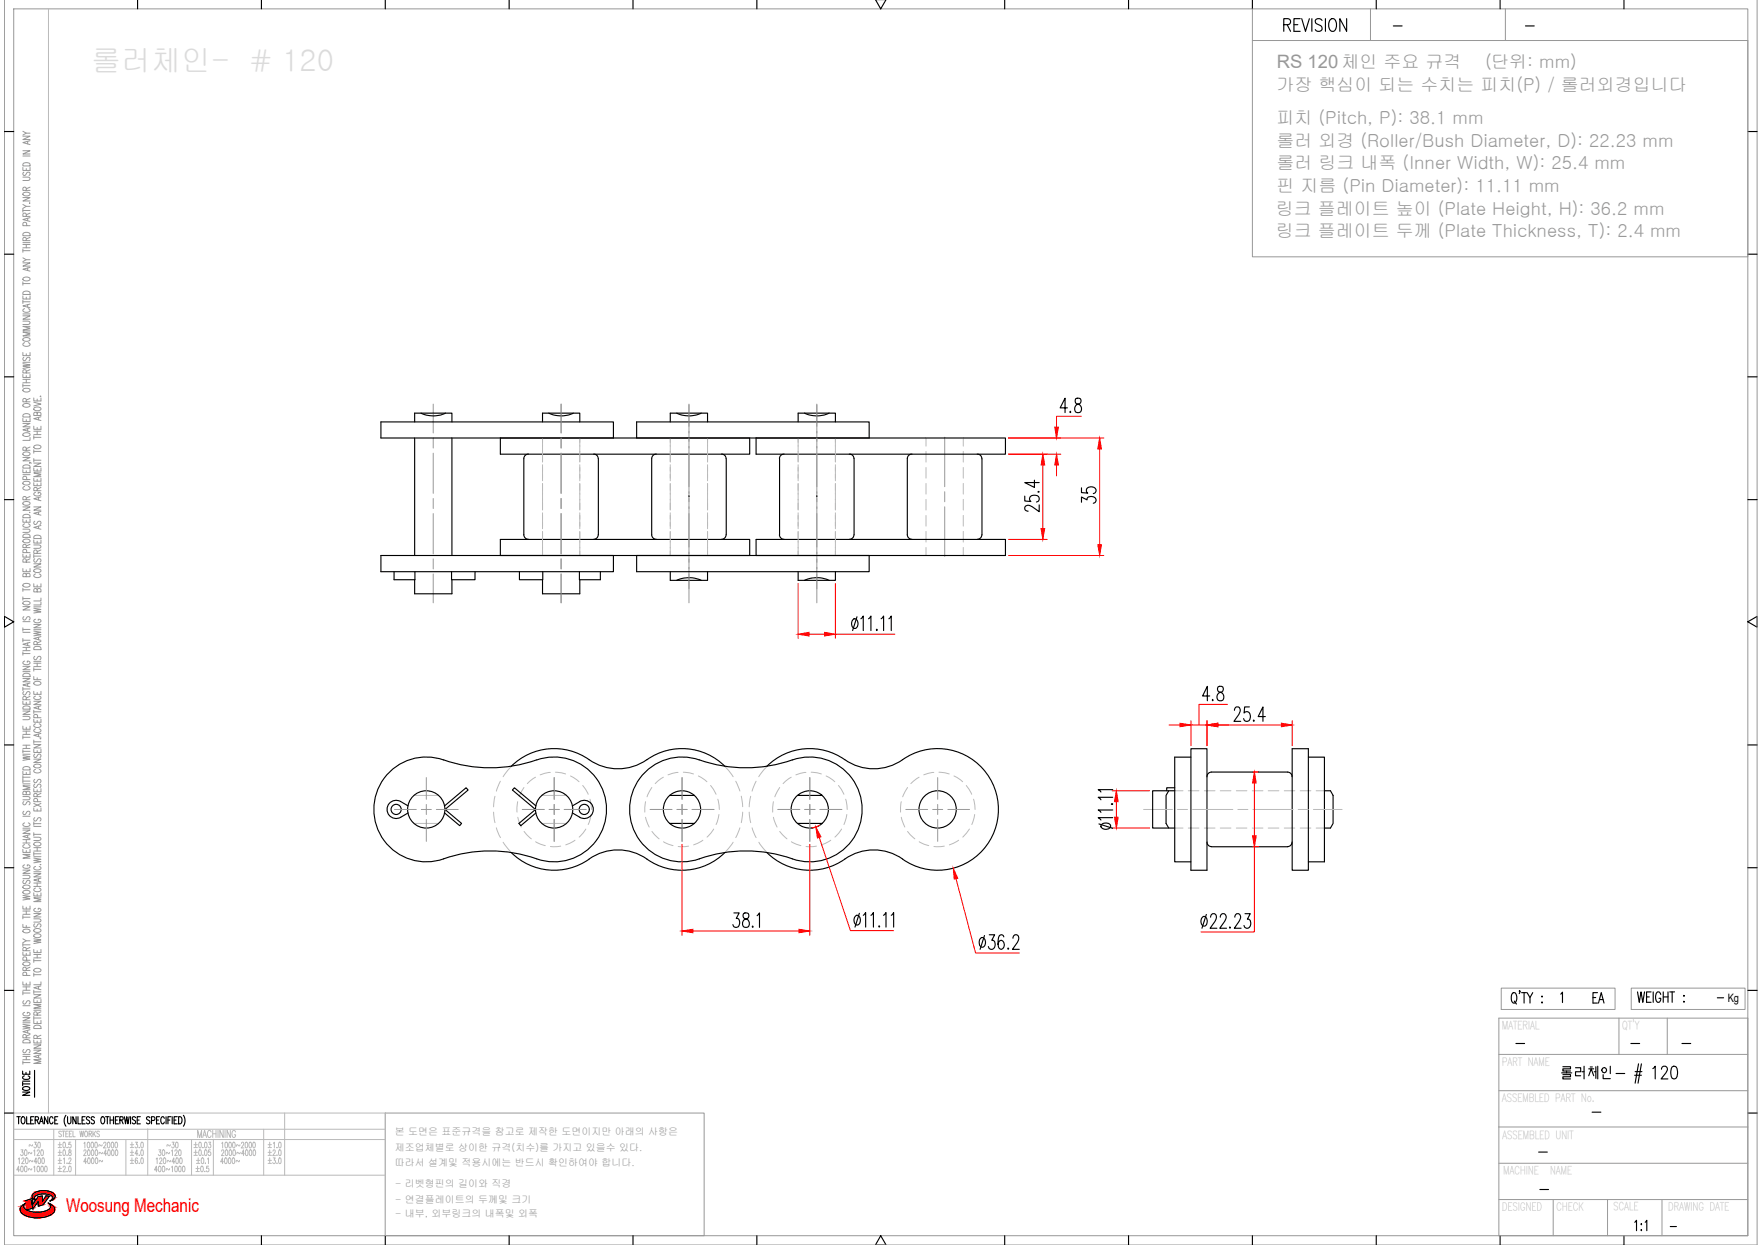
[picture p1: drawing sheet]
<svg xmlns="http://www.w3.org/2000/svg" width="297mm" height="210mm" viewBox="0 0 297 210" stroke-linecap="round" stroke-linejoin="round" font-family="sans-serif">
<defs><g id="words">
<text font-size="4.9" x="267.8" y="170.4">EA</text>
<text font-size="3.2" fill="#f00" x="11.1" y="204.3">Woosung Mechanic</text>
<text font-size="3.1" fill="#989898" x="215.4" y="11.5">RS 120 체인 주요 규격</text>
<g font-size="3" fill="#989898">
<text x="250.5" y="11.5">(단위: mm)</text>
<text x="215.3" y="15.3">가장 핵심이 되는 수치는 피치(P) / 롤러외경입니다</text>
<text x="215.3" y="20.9">피치 (Pitch, P): 38.1 mm</text>
<text x="215.3" y="24.7">롤러 외경 (Roller/Bush Diameter, D): 22.23 mm</text>
<text x="215.3" y="28.5">롤러 링크 내폭 (Inner Width, W): 25.4 mm</text>
<text x="215.3" y="32.3">핀 지름 (Pin Diameter): 11.11 mm</text>
<text x="215.2" y="36.2">링크 플레이트 높이 (Plate Height, H): 36.2 mm</text>
<text x="215.2" y="40">링크 플레이트 두께 (Plate Thickness, T): 2.4 mm</text>
</g>
<g font-size="2.6">
<text x="234.2" y="5.6">-</text>
<text x="256.5" y="5.6">-</text>
<text x="288.9" y="169.3">-</text>
<text x="254.7" y="177.1">-</text>
<text x="274.1" y="177.1">-</text>
<text x="282.9" y="177.1">-</text>
<text x="267.8" y="188.7">-</text>
<text x="258.6" y="195.4">-</text>
<text x="258.9" y="201.8">-</text>
<text x="280.8" y="208.1">-</text>
</g>
<text font-size="2" x="291.4" y="169">Kg</text>
<g font-size="1.7" fill="#989898">
<text x="66.6" y="191.4">본 도면은 표준규격을 참고로 제작한 도면이지만 아래의 사항은</text>
<text x="66.6" y="194.1">제조업체별로 상이한 규격(치수)를 가지고 있을수 있다.</text>
<text x="66.6" y="196.6">따라서 설계및 적용시에는 반드시 확인하여야 합니다.</text>
<text x="66.7" y="200.2">- 리벳형핀의 길이와 직경</text>
<text x="66.7" y="202.8">- 연결플레이트의 두께및 크기</text>
<text x="66.7" y="205.2">- 내부, 외부링크의 내폭및 외폭</text>
</g>
</g></defs>
<!-- layer: 0 -->
<g fill="none" stroke="#989898" stroke-width=".17">
<path d="M.7 -.1v210h295.7v-210M2.3 1.5h292.5v206.8h-292.5zM211.3 1.5v5.3h83.5M211.3 6.8h83.5v36.5h-83.5zM231.2 1.5v5.3M253.9 1.5v5.3M3.9 33.3h1.2l-1.2 .6h1.2M3.9 29.9h.8l.4 .2-.2 .3h-1M3.9 28.2v.5h1.2v-.5M3.9 25.4h1.2l-1.2 .6h1.2M3.9 23h1.2l-1.2 .5h1.2M3.9 35.2v.6"/>
<path d="M3.9 35.5h1.2M3.9 34.5l.5 .3M3.9 26.3h1.2M3.9 22.1l.5 .4M3.9 39.3a.82 .82 0 0 1 1.2 .1v.3h-1.2zM3.9 32.5a.91 .91 0 0 1 1.2 .1 .64 .64 0 0 1-.6 .4 .64 .64 0 0 1-.6-.4zM3.9 27.6a.84 .84 0 0 1 1.2 .1v.3h-1.2zM4 29l-.1 .4 .1 .2 .3-.1a.52 .52 0 0 1 .7-.4l.1 .3-.2 .2M4.4 36.5v-.5h-.4l-.1 .5h1.2M4.4 32.1l-.1-.5h-.4v.5h1.2M4.4 28.4v.3M4.5 38.1l-.1-.5-.1-.1-.4 .1v.5h1.2"/>
<path d="M4.7 23.8v.4M4.7 36.8v.4M5 34.2v.1zM5.1 36.7l-1.2 .3 1.2 .3M5.1 34.8h-.7l-.5 .3M5.1 23.7l-1.2 .3 1.2 .4M5.1 22.5h-.7l-.5 .3M5.1 35.9l-.7 .3M5.1 31.6l-.7 .2M3.9 59.4v.6h1.2v-.6M3.9 54.1h.8l.4 .3-.2 .3h-1M3.9 53.2h1.2l-1.2 .6h1.2"/>
<path d="M3.9 49.9v.5h1.2v-.5M3.9 44.3h1.2l-1.2 .6h1.2M3.9 42v.5M3.9 47.5v.6M3.9 50.6v.6M3.9 52.9h1.2M3.9 50.9h1.2M3.9 47.8h1.2M3.9 43.5l.5 .3M3.9 42.3h1.2M3.9 41.8h1.2M3.9 41.2h1.2"/>
<path d="M3.9 40.9h1.2M3.9 57.1a.91 .91 0 0 1 1.2 0 .69 .69 0 0 1-1.2 .3zM3.9 49.2a.82 .82 0 0 1 1.2 .2v.2h-1.2zM3.9 46.9a.71 .71 0 0 1 1.2 .2 .7 .7 0 0 1-1.2-.1zM4.2 57.8a.32 .32 0 0 0-.3 .4 .32 .32 0 0 0 .4 .2h.3a.32 .32 0 0 0 .5-.2 .32 .32 0 0 0-.3-.4M4.2 52a.32 .32 0 0 0-.3 .5 .32 .32 0 0 0 .4 .2h.3a.32 .32 0 0 0 .5-.2 .32 .32 0 0 0-.3-.5M4.4 40.6v-.5h-.4l-.1 .5h1.2M4.4 41.2v.6M4.4 50.1v.3M4.4 59.6v.4M4.7 45.2v.4M4.7 51.4v.4"/>
<path d="M5.1 56h-1.2l1.2 .3-1.2 .3h1.2M5.1 55h-1.2l1.2 .3-1.2 .4h1.2M5.1 51.3l-1.2 .3 1.2 .3M5.1 45.1l-1.2 .3 1.2 .3M5.1 43.8h-.7l-.5 .3M5.1 40l-.7 .3M3.9 79.2v.5h1.2v-.5M3.9 77.1h1.2l-1.2 .6h1.2M3.9 73.2a.72 .72 0 0 1 1.2 .2 .87 .87 0 0 1-1.2 0zM3.9 71.4h1.2l-1.2 .6h1.2M3.9 70.5v.6h1.2v-.6M3.9 63.1v.5h1.2v-.5"/>
<path d="M3.9 61.3l1.2 .2-1.2 .2 1.2 .2-1.2 .2M3.9 64.7v.6M3.9 65h1.2M3.9 64.5h1.2M3.9 64h1.2M3.9 61.1h1.2M3.9 78.5a.84 .84 0 0 1 1.2 .1v.3h-1.2zM3.9 76.4a.71 .71 0 0 1 1.2 .2 .7 .7 0 0 1-1.2-.2zM3.9 69.9a.79 .79 0 0 1 1.2 .1v.3h-1.2zM3.9 68.2a.91 .91 0 0 1 1.2 .1 .69 .69 0 0 1-1.2 .2zM3.9 65.6a.74 .74 0 0 1 1.2 .2 .7 .7 0 0 1-1.2-.1zM4 60.2a.29 .29 0 0 0-.1 .5 .29 .29 0 0 0 .5-.1l.1-.2a.31 .31 0 0 1 .5-.1 .31 .31 0 0 1-.1 .5"/>
<path d="M4.4 75.9v-.5h-.5v.5h1.2M4.4 67.7v-.4l-.4-.1-.1 .5h1.2M4.4 62.9v-.5h-.5v.5h1.2M4.4 63.3v.3M4.4 64v.5M4.4 70.8v.3M4.4 79.4v.3M4.7 72.3v.4M5 78l.3 .1M5.1 73.8v.4h-1.2M5.1 72.2l-1.2 .3 1.2 .3M5.1 75.4l-.7 .2"/>
<path d="M5.1 67.2l-.7 .3M5.1 62.3l-.7 .3M5.7 78.9v.5h1.2v-.5M5.7 78.1h1.2l-1.2 .5h1.2M5.7 71.9v.5h1.2v-.5M5.7 67.8l1.2 .3-1.2 .3M5.7 67.1v.5h1.2v-.5M5.7 73.5v.5M5.7 75.8v.6M5.7 77.3v.6M5.7 77.6h1.2M5.7 76.1h1.2"/>
<path d="M5.7 73.7h1.2M5.7 73.3h1.2M5.7 72.7h1.2M5.8 75.2a.71 .71 0 0 1 1.1 .2 .73 .73 0 0 1-1.2-.1zM5.8 68.8a.91 .91 0 0 1 1.1 0 .69 .69 0 0 1-1.1 .3zM6.3 69.7l.2-.2h.3l.1 .2v.4h-1.2l.1-.6 .4 .1 .1 .5M6.3 67.3v.3M6.3 72.1v.3M6.3 72.7v.6M6.3 79.1v.3M6.5 70.4v.4M6.8 66.8h.1z"/>
<path d="M6.9 79.7h-1.2l1.2 .3-1.2 .4h1.2M6.9 70.3l-1.2 .3 1.2 .3M3.9 95.9v.5h1.2v-.5M3.9 93.4v.5h1.2v-.5M3.9 89.2h1l.2 .2-.2 .3-1 .1M3.9 87.5v.5h1.2v-.5M3.9 85.5h1.2l-1.2 .5h1.2M3.9 99.2v.5M3.9 99.4h1.2M3.9 80h1.2M3.9 98.5a.91 .91 0 0 1 1.2 .1 .64 .64 0 0 1-.6 .4 .64 .64 0 0 1-.6-.4zM3.9 91.1a.71 .71 0 0 1 1.2 .2 .73 .73 0 0 1-1.2-.2z"/>
<path d="M3.9 90.2a.79 .79 0 0 1 1.2 .1v.3h-1.2zM3.9 86.9a.82 .82 0 0 1 1.2 .1v.3h-1.2zM3.9 84.7a.91 .91 0 0 1 1.2 .1 .64 .64 0 0 1-.6 .4 .64 .64 0 0 1-.6-.4zM3.9 81.3a.91 .91 0 0 1 1.2 .1 .64 .64 0 0 1-.6 .4 .64 .64 0 0 1-.6-.4zM4.2 88.3a.32 .32 0 0 0-.3 .4 .32 .32 0 0 0 .4 .2h.3a.32 .32 0 0 0 .5-.2 .32 .32 0 0 0-.3-.4M4.2 82a.32 .32 0 0 0-.3 .4 .32 .32 0 0 0 .4 .2h.3a.32 .32 0 0 0 .5-.2 .32 .32 0 0 0-.3-.4M4.4 96.9l.3-.2h.3l.1 .2v.3h-1.2l.1-.5h.4v.5M4.4 94.8v-.5l-.4-.1-.1 .6h1.2M4.4 92.3l-.1-.5-.4 .1v.4h1.2M4.4 84.3v-.5l-.4-.1-.1 .6h1.2M4.4 87.7v.3M4.4 93.6v.3"/>
<path d="M4.4 96.1v.3M4.5 93.2l-.1-.5h-.5v.5h1.2M4.5 80.8l-.1-.4-.1-.1-.4 .1v.4h1.2M5 86.4h.1M5.1 94.2l-.7 .3M5.1 91.8l-.7 .2M5.1 83.7l-.7 .3M5.7 98.4v.5h1.2v-.5M5.7 95.1h1.2l-1.2 .5h1.2M5.7 91.9h.9l.3 .2-.2 .3h-1M5.7 91v.6h1.2v-.6M5.7 85.5h1.2l-1.2 .5h1.2"/>
<path d="M5.7 81.4v.5h1.2v-.5M5.7 80.6v.5h1.2v-.5M5.7 93.5v.6M5.7 93.8h1.2M5.8 96a.91 .91 0 0 1 1.1 .1 .64 .64 0 0 1-.6 .4 .64 .64 0 0 1-.6-.4zM5.8 90.4a.79 .79 0 0 1 1.1 .1v.3h-1.2zM5.9 94.2a.29 .29 0 0 0-.2 .5 .29 .29 0 0 0 .5-.1l.1-.2a.31 .31 0 0 1 .5-.1 .31 .31 0 0 1-.1 .5M5.9 87.9l-.2 .2 .2 .3 .3-.1 .1-.3a.3 .3 0 0 1 .5-.1 .3 .3 0 0 1-.1 .5M6 96.8a.32 .32 0 0 0-.3 .4 .32 .32 0 0 0 .5 .2h.2a.32 .32 0 0 0 .5-.2 .32 .32 0 0 0-.3-.4M6 83a.32 .32 0 0 0-.3 .4 .32 .32 0 0 0 .5 .2h.2a.34 .34 0 0 0 .5-.3 .34 .34 0 0 0-.5-.3v.2M6.3 99.4l.2-.2 .3 .1 .1 .1v.4h-1.2l.1-.5h.4l.1 .5M6.3 93.3l-.1-.5h-.4l-.1 .5h1.2"/>
<path d="M6.3 82.7l-.1-.5h-.4l-.1 .5h1.2M6.3 80.8v.3M6.3 81.6v.3M6.3 91.2v.4M6.3 98.6v.3M6.5 83.9v.4M6.5 86.4v.4M6.5 88.7v.4M6.9 88.6l-1.2 .3 1.2 .3M6.9 86.2l-1.2 .3 1.2 .4M6.9 83.8l-1.2 .3 1.2 .3M6.9 92.7l-.6 .3"/>
<path d="M6.9 82.2l-.6 .3M3.9 119.9h1.2l-1.2 .6h1.2M3.9 118.2v.5h1.2v-.5M3.9 114.4h1.2l-1.2 .5h1.2M3.9 112.3h1.2l-1.2 .6h1.2M3.9 102.3h1.2l-1.2 .5h1.2M3.9 100.6v.6M3.9 105.8v.6M3.9 107.6v.6M3.9 109.9v.6M3.9 115.9v.5M3.9 116.2h1.2"/>
<path d="M3.9 113.2h1.2M3.9 110.2h1.2M3.9 109.7h1.2M3.9 109.1h1.2M3.9 107.9h1.2M3.9 106.6h1.2M3.9 106.1h1.2M3.9 104.8h1.2M3.9 100.9h1.2M3.9 119.2a.84 .84 0 0 1 1.2 .1v.3h-1.2zM3.9 113.7a.82 .82 0 0 1 1.2 .1v.3h-1.2zM3.9 101.5a.91 .91 0 0 1 1.2 .1 .69 .69 0 0 1-1.2 .2z"/>
<path d="M4 116.6a.29 .29 0 0 0-.1 .5 .29 .29 0 0 0 .5-.1l.1-.2a.31 .31 0 0 1 .5-.1 .31 .31 0 0 1-.1 .5M4 104a.29 .29 0 0 0-.1 .4 .29 .29 0 0 0 .5 0l.1-.3a.31 .31 0 0 1 .5-.1 .31 .31 0 0 1-.1 .5M4.2 111.5a.32 .32 0 0 0-.3 .4 .32 .32 0 0 0 .4 .2h.3a.34 .34 0 0 0 .5-.3 .34 .34 0 0 0-.5-.3v.2M4.4 118v-.5l-.4-.1-.1 .6h1.2M4.4 109.1v.6M4.4 118.4v.3M4.7 108.4v.4M4.7 115.3v.4M5.1 115.2l-1.2 .3 1.2 .3M5.1 108.3l-1.2 .3 1.2 .3M5.1 117.4l-.7 .3M5.7 118.2h1.2l-1.2 .6h1.2"/>
<path d="M5.7 116.6v.5h1.2v-.5M5.7 114.1v.5h1.2M5.7 106.4l1.2 .2-1.2 .2 1.2 .2-1.2 .2M5.7 105.3h1.2l-1.2 .5h1.2M5.7 102.5l1.2 .3-1.2 .1 1.2 .3-1.2 .1M5.7 112.6v.5M5.7 119.7v.6M5.7 112.9h1.2M5.7 112.4h1.2M5.7 111.8h1.2M5.7 111.5h1.2M5.7 106.2h1.2"/>
<path d="M5.7 102.3h1.2M5.8 115a.71 .71 0 0 1 1.1 .3 .7 .7 0 0 1-1.2-.2zM5.8 109.1a.84 .84 0 0 1 1.1 .2v.2h-1.2zM5.9 110.7a.29 .29 0 0 0-.2 .4 .29 .29 0 0 0 .5 0l.1-.3a.31 .31 0 0 1 .5-.1 .31 .31 0 0 1-.1 .5M6 117.4a.32 .32 0 0 0-.3 .4 .32 .32 0 0 0 .5 .2h.2a.32 .32 0 0 0 .5-.2 .32 .32 0 0 0-.3-.4M6 104.4a.32 .32 0 0 0-.3 .4 .32 .32 0 0 0 .5 .2h.2a.33 .33 0 0 0 .5-.3 .33 .33 0 0 0-.5-.3v.2M6.3 108.7l-.1-.5h-.4l-.1 .5h1.2M6.3 111.8v.6M6.3 114.3v.3M6.3 116.7v.4M6.5 107.5v.4M6.5 119.1v.4"/>
<path d="M6.9 119l-1.2 .3 1.2 .3M6.9 107.3l-1.2 .3 1.2 .4M6.9 101.5v.5h-1.2M6.9 100.8v.5h-1.2M6.9 108.1l-.6 .3M3.9 139.9h1.2l-1.2 .6h1.2M3.9 134.3h.8l.4 .2-.2 .3h-1M3.9 130v.6h1.2v-.6M3.9 127.4l1.2 .2-1.2 .2 1.2 .2-1.2 .2M3.9 122.4v.6h1.2v-.6M3.9 120.8h.8l.4 .2-.2 .3h-1M3.9 124v.6"/>
<path d="M3.9 126.4v.6M3.9 130.8v.5M3.9 131.4v.6M3.9 139.6h1.2M3.9 137.6h1.2M3.9 132.2h1.2M3.9 131.7h1.2M3.9 131h1.2M3.9 127.2h1.2M3.9 126.7h1.2M3.9 126.2h1.2M3.9 125.6h1.2"/>
<path d="M3.9 124.3h1.2M3.9 123.8h1.2M3.9 123.3h1.2M3.9 129.4a.82 .82 0 0 1 1.2 .1v.3h-1.2zM4 136.8a.29 .29 0 0 0-.1 .4 .29 .29 0 0 0 .5 0l.1-.3a.31 .31 0 0 1 .5-.1 .31 .31 0 0 1-.1 .5M4 135.1l-.1 .2 .1 .4 .3-.1 .2-.3a.3 .3 0 0 1 .5-.1 .3 .3 0 0 1-.1 .5M4.2 138.7a.32 .32 0 0 0-.3 .4 .32 .32 0 0 0 .4 .3h.3a.32 .32 0 0 0 .5-.3 .32 .32 0 0 0-.3-.4M4.4 133.6l.3-.2h.3l.1 .2v.4h-1.2l.1-.6 .4 .1v.5M4.4 122.6v.4M4.4 123.3v.5M4.4 125.6v.6M4.4 130.2v.4"/>
<path d="M5.1 132.5h-1.2l1.2 .3-1.2 .3h1.2M5.7 136.2v.5h1.2v-.5M5.7 133v.5h1.2v-.5M5.7 128h1.2l-1.2 .6h1.2M5.7 126.3v.6h1.2v-.6M5.7 125.5h1.2l-1.2 .6h1.2M5.7 121.3v.5h1.2v-.5M5.7 124.8v.5M5.7 138.6v.5M5.7 139.3h1.2M5.7 138.9h1.2M5.7 135.5l1.2 .5"/>
<path d="M5.7 125.1h1.2M5.7 120h1.2M5.8 129a.91 .91 0 0 1 1.1 .1 .69 .69 0 0 1-1.1 .2zM5.9 137.9a.29 .29 0 0 0-.2 .4 .29 .29 0 0 0 .5 0l.1-.3a.31 .31 0 0 1 .5-.1 .31 .31 0 0 1-.1 .5M5.9 132.2l-.2 .4a.26 .26 0 0 0 .2 .2 .26 .26 0 0 0 .3-.2l.1-.2a.31 .31 0 0 1 .5-.1 .31 .31 0 0 1-.1 .5M5.9 131.4a.29 .29 0 0 0-.2 .5 .29 .29 0 0 0 .5-.1l.1-.2a.31 .31 0 0 1 .5-.1 .31 .31 0 0 1-.1 .5M5.9 127.1a.29 .29 0 0 0-.2 .5 .29 .29 0 0 0 .5-.1l.1-.2a.31 .31 0 0 1 .5-.1 .31 .31 0 0 1-.1 .5M6 129.7a.32 .32 0 0 0-.3 .4 .32 .32 0 0 0 .5 .2h.2a.32 .32 0 0 0 .5-.2 .32 .32 0 0 0-.3-.4M6 122.9a.32 .32 0 0 0-.3 .4 .32 .32 0 0 0 .5 .2h.2a.32 .32 0 0 0 .5-.2 .32 .32 0 0 0-.3-.4M6 122a.32 .32 0 0 0-.3 .5 .32 .32 0 0 0 .5 .2h.2a.32 .32 0 0 0 .5-.2 .32 .32 0 0 0-.3-.5M6.3 134.3l-.1-.4-.4-.1-.1 .5h1.2M6.3 121.4v.4"/>
<path d="M6.3 126.5v.4M6.3 133.2v.3M6.3 136.4v.3M6.3 135.2v-.5l-.2-.1-.3 .1-.1 .5h1.2M6.3 121v-.5h-.5l-.1 .5h1.2M6.5 123.8v.4M6.8 124.5h.1zM6.9 123.6l-1.2 .4 1.2 .3M6.9 135.5l-1.2 .5M6.9 133.8l-.6 .2M3.9 155.8v.6h1.2M3.9 152.8v.5h1.2v-.5"/>
<path d="M3.9 151l1.2 .1-1.2 .2 1.2 .2-1.2 .2M3.9 149.5a.72 .72 0 0 1 1.2 .1 .87 .87 0 0 1-1.2 0zM3.9 147.6h.8l.4 .2-.2 .3h-1M3.9 146.7h1.2l-1.2 .5h1.2M3.9 143.2v.5h1.2v-.5M3.9 154.4v.5M3.9 159v.6M3.9 159.3h1.2M3.9 158.3l.5 .3M3.9 154.6h1.2M3.9 154.1h1.2M3.9 153.6h1.2"/>
<path d="M3.9 142.1h1.2M3.9 141.6h1.2M3.9 156.8a.91 .91 0 0 1 1.2 .1 .64 .64 0 0 1-.6 .4 .64 .64 0 0 1-.6-.4zM3.9 150.3a.91 .91 0 0 1 1.2 0 .64 .64 0 0 1-.6 .5 .64 .64 0 0 1-.6-.5zM4 148.4a.29 .29 0 0 0-.1 .5 .29 .29 0 0 0 .5-.1l.1-.2a.31 .31 0 0 1 .5-.1 .31 .31 0 0 1-.1 .5M4.2 145.8a.32 .32 0 0 0-.3 .4 .32 .32 0 0 0 .4 .2h.3a.33 .33 0 0 0 .5-.3 .33 .33 0 0 0-.5-.3v.2M4.2 142.4a.32 .32 0 0 0-.3 .4 .32 .32 0 0 0 .4 .2h.3a.32 .32 0 0 0 .5-.2 .32 .32 0 0 0-.3-.4M4.4 141.6v.5M4.4 143.4v.3M4.4 152.9v.4M4.4 153.6v.5M4.4 156v.4"/>
<path d="M4.7 140.8v.4M5.1 158.6h-.7l-.5 .3M5.1 144.1h-1.2l1.2 .3-1.2 .3h1.2M5.1 140.7l-1.2 .3 1.2 .4M5.1 159.7l-.7 .3M5.7 158.3l1.2 .2-1.2 .2 1.2 .2-1.2 .2M5.7 154.9h.9l.3 .2-.2 .3-1 .1M5.7 154h1.2l-1.2 .6h1.2M5.7 150.5v.6h1.2v-.6M5.7 147.3h1.2l-1.2 .5h1.2M5.7 144.7l1.2 .2-1.2 .2 1.2 .2-1.2 .2M5.7 141.2h.9l.3 .2-.2 .3h-1"/>
<path d="M5.7 140.4v.5M5.7 143.7v.5M5.7 149.5h1.2M5.7 148.9h1.2M5.7 147h1.2M5.7 144.4h1.2M5.7 143.9h1.2M5.7 143.5h1.2M5.7 142.9h1.2M5.7 140.7h1.2M5.8 157.6a.71 .71 0 0 1 1.1 .2 .7 .7 0 0 1-1.2-.1zM5.8 156.7a.71 .71 0 0 1 1.1 .2 .7 .7 0 0 1-1.2-.1z"/>
<path d="M5.8 142.1a.71 .71 0 0 1 1.1 .3 .7 .7 0 0 1-1.2-.2zM5.9 155.8l-.2 .1 .2 .4 .3-.1 .1-.3a.3 .3 0 0 1 .5-.1 .3 .3 0 0 1-.1 .5M6 153.1a.32 .32 0 0 0-.3 .4 .32 .32 0 0 0 .5 .2h.2a.34 .34 0 0 0 .5-.3 .34 .34 0 0 0-.5-.3v.2M6 149.7a.32 .32 0 0 0-.3 .4 .32 .32 0 0 0 .5 .2h.2a.32 .32 0 0 0 .5-.2 .32 .32 0 0 0-.3-.4M6 146.1a.32 .32 0 0 0-.3 .4 .32 .32 0 0 0 .5 .2h.2a.32 .32 0 0 0 .5-.2 .32 .32 0 0 0-.3-.4M6.3 142.9v.6M6.3 148.9v.6M6.3 150.7v.4M6.5 148.2v.4M6.8 145.8h.1zM6.9 151.4h-1.2l1.2 .3-1.2 .3h1.2M6.9 148.1l-1.2 .3 1.2 .3"/>
<path d="M3.9 172.7l1.2 .2-1.2 .2 1.2 .2-1.2 .2M3.9 171.6h1.2l-1.2 .5h1.2M3.9 165.5v.6h1.2v-.6M3.9 160.5v.6h1.2v-.6M3.9 179.1h1.2M3.9 167.1v.6M3.9 178.9v.5M3.9 178.7h1.2M3.9 178.1h1.2M3.9 177.8h1.2M3.9 172.4h1.2M3.9 169.6h1.2"/>
<path d="M3.9 167.4h1.2M3.9 167h1.2M3.9 166.4h1.2M3.9 175.4a.82 .82 0 0 1 1.2 .1v.3h-1.2zM3.9 162.3a.71 .71 0 0 1 1.2 .3 .7 .7 0 0 1-1.2-.2zM4 176.9l-.1 .2 .1 .4 .3-.1 .2-.3a.3 .3 0 0 1 .5-.1 .3 .3 0 0 1-.1 .5M4 168.7a.29 .29 0 0 0-.1 .5 .29 .29 0 0 0 .5-.1l.1-.2a.31 .31 0 0 1 .5-.1 .31 .31 0 0 1-.1 .5M4.2 170.7a.32 .32 0 0 0-.3 .4 .32 .32 0 0 0 .4 .2h.3a.33 .33 0 0 0 .5-.3 .33 .33 0 0 0-.5-.3v.2M4.4 175v-.5l-.4-.1-.1 .6h1.2M4.4 163.6v-.5h-.4l-.1 .5h1.2M4.4 160.3v-.5h-.4l-.1 .5h1.2M4.4 160.7v.4"/>
<path d="M4.4 165.7v.4M4.4 166.4v.6M4.4 178.1v.6M4.5 164.5l-.1-.5h-.5v.5h1.2M4.5 161.9l-.1-.5-.1-.1-.4 .1v.5h1.2M4.7 173.7v.4M5.1 173.6l-1.2 .3 1.2 .4M5.1 174.4l-.7 .3M5.1 163.1l-.7 .2M5.7 177.1h1.2l-1.2 .5h1.2M5.7 176.2h1.2l-1.2 .5h1.2M5.7 175.3v.5h1.2v-.5"/>
<path d="M5.7 172v.6h1.2v-.6M5.7 168.5v.5h1.2v-.5M5.7 167.7h1.2l-1.2 .6h1.2M5.7 160.1v.5h1.2v-.5M5.7 171.6h1.2M5.7 161.7v.6M5.7 164.1v.5M5.7 166.9v.6M5.7 171.4v.5M5.7 170.3h1.2M5.7 167.2h1.2M5.7 164.3h1.2"/>
<path d="M5.7 162h1.2M5.7 161.5h1.2M5.7 160.9h1.2M5.8 173a.82 .82 0 0 1 1.1 .1v.3h-1.2zM5.8 163.4a.71 .71 0 0 1 1.1 .3 .87 .87 0 0 1-1.2 0zM6.3 175.1l-.1-.5h-.4l-.1 .5h1.2M6.3 171.1l-.1-.4-.4-.1-.1 .5h1.2M6.3 160.3v.3M6.3 160.9v.6M6.3 168.7v.3M6.3 172.2v.4M6.3 175.5v.3"/>
<path d="M6.5 166.3v.4M6.5 177.9v.4M6.9 178.7h-1.2l1.2 .3-1.2 .3h1.2M6.9 177.8l-1.2 .3 1.2 .3M6.9 169.3h-1.2l1.2 .4-1.2 .3h1.2M6.9 166.2l-1.2 .3 1.2 .4M6.9 165.5v.5h-1.2M6.9 174.5l-.6 .3M6.9 170.6l-.6 .3M252.8 177.8h42M252.8 171.7h42v36.6h-42zM253.2 166.6h19.2v3.6h-19.2z"/>
<path d="M273.1 171.7v6.1M275.2 166.6h19.2v3.6h-19.2zM281.2 171.7v6.1M65 187.7h53.8v20.6h-53.8zM252.8 196.1h42M252.8 183.9h42M252.8 190h42M252.8 202.2h42M262 202.2v6.1M271.2 202.2v6.1M280.3 202.2v6.1"/>
</g>
<g fill="none" stroke="#000" stroke-width=".19">
<path d="M23.2 -.1v1.6M44.1 -.1v1.6M65 -.1v1.6M85.9 -.1v1.6M106.8 -.1v1.6M127.7 -.1v1.6M147.7 -.1l.9 1.6 .9-1.6M169.5 -.1v1.6M190.4 -.1v1.6M211.3 -.1v1.6M232.1 -.1v1.6M253 -.1v1.6"/>
<path d="M273.9 -.1v1.6M216.5 4.2h.8a.52 .52 0 0 0 .4-.5 .52 .52 0 0 0-.4-.6h-.8v2.2M217.1 4.2l.6 1.1M218.3 4.2h.6M219.3 3.1h-1v2.2h1M219.6 3.1l.6 2.2 .7-2.2M221.3 3.1v2.2M223 3.4a.58 .58 0 0 0-.7-.3 .58 .58 0 0 0-.4 .8l.8 .4a.53 .53 0 0 1 .3 .5 .53 .53 0 0 1-.4 .5h-.3l-.4-.3M223.6 3.1v2.2M224.5 3.3l.1-.2a.93 .93 0 0 1 .8 1.4l-.1 .3a.57 .57 0 0 1-.5 .5 .57 .57 0 0 1-.6-.5 1.47 1.47 0 0 1 .3-1.5zM227.1 3.1v2.2l-1.1-2.2v2.2M.7 22.2h1.6"/>
<path d="M294.8 22.2h1.6M.7 42.9h1.6M294.8 42.9h1.6M.7 63.5h1.6M294.8 63.5h1.6M.7 84.2h1.6M294.8 84.2h1.6M.7 103.9l1.6 .9-1.6 .9zM294.8 104.8l1.6-.9v1.8zM.7 125.6h1.6M294.8 125.6h1.6M.7 146.3h1.6"/>
<path d="M294.8 146.3h1.6M.7 167h1.6M255.2 167.4h.1a.77 .77 0 0 1 .5 1v.3a.41 .41 0 0 1-.4 .4 .41 .41 0 0 1-.4-.4l-.1-.7zM255.4 168.8l.4 .5M256.4 167.1l-.1 .1v-.1v-.1l.1 .1-.1 .4M256.7 167.4h.8M257.1 167.4v1.7M257.6 167.4l.5 .8v.9M258.5 167.4l-.4 .8M260.1 168v.1zM260.1 168.9v.2zM263.3 167.6l.3-.3v1.7"/>
<path d="M263.6 179.8h1.3v.4h-1.3v.4h1.3M267.2 179.8v2.1M268.2 179.9h.4M269.2 179.8v2M269.5 179.8v2.1M271.6 179.8v1.2M276.2 167.2l.3 1.8 .3-1.8 .3 1.8 .3-1.8M276.4 179.4l-.6 3.2M276.9 179.4l-.6 3.2M277.7 168.1h.5M278.5 167.2h-.8v1.8h.8M278.9 167.2v1.8"/>
<path d="M280.1 167.7a.4 .4 0 0 0-.4-.5 .4 .4 0 0 0-.4 .5v.9a.4 .4 0 0 0 .2 .3 .4 .4 0 0 0 .5 0l.1-.6h-.3M280.6 168.1h.8M280.6 167.2v1.8M281.4 167.2v1.8M281.7 167.2h.8M282.1 179.9l.4-.1a1.05 1.05 0 0 1 .5 1.2l-.3 .8-.4 .1a1.05 1.05 0 0 1-.5-1.2zM282.1 167.2v1.8M284 167.8v.2zM284 168.8v.2zM294.8 167h1.6M.7 187.7h1.6M2.8 188.3h.6"/>
<path d="M3.1 188.3v1.2M3.7 188.3h.1a.64 .64 0 0 1 .4 .6 .64 .64 0 0 1-.4 .6 .85 .85 0 0 1-.1-1.2zM3.8 184.1h1.2l-1.2 .6h1.2M3.8 180.6v.5h1.2v-.5M3.8 182.7h1.2M3.8 182.5v.5M3.8 182.3h1.2M3.9 183.4a.71 .71 0 0 1 1.1 .2 .7 .7 0 0 1-1.2-.2zM4.1 181.4a.32 .32 0 0 0-.3 .4 .32 .32 0 0 0 .5 .2l.7-.2v-.2l-.3-.2M4.4 180.8v.3M4.5 188.3v1.2h.5M5.2 188.8h.3"/>
<path d="M5.7 188.3h-.5v1.2h.5M5.8 180.5v4.5M5.9 188.8h.5l.1-.4-.6-.1v1.2M6.2 188.8l.3 .7M6.7 189.5l.3-1.2 .3 1.2M6.8 189.1h.4M8.1 188.3v1.2l-.6-1.2v1.2M8.9 188.5l-.2-.2a.64 .64 0 0 0-.4 .6 .64 .64 0 0 0 .4 .6l.2-.3M9.2 188.8h.4M9.7 188.3h-.5v1.2h.5M11.1 188a1.56 1.56 0 0 0 0 1.9M11.4 188.3v.8l.2 .4 .3-.2 .1-1"/>
<path d="M12.8 188.3v1.2l-.5-1.2v1.2M13.2 188.3v1.2h.4M13.9 188.8h.3M14.4 188.3h-.5v1.2h.5M15.1 188.4l-.2-.1-.3 .1 .1 .3 .4 .3v.3l-.2 .2-.3-.2M15.9 188.4l-.2-.1h-.3v.4l.4 .2 .1 .4-.2 .2-.3-.2M17.2 188.3h.1a.64 .64 0 0 1 .4 .6 .64 .64 0 0 1-.4 .6 .85 .85 0 0 1-.1-1.2zM17.8 188.3h.6M18.1 188.3v1.2M18.6 188.8h.5M18.6 188.3v1.2M19.1 188.3v1.2"/>
<path d="M19.5 188.8h.3M20 188.3h-.5v1.2h.5M20.2 188.8h.5l.1-.4-.6-.1v1.2M20.5 188.8l.3 .7M21 188.3l.2 1.2 .2-1.2 .2 1.2 .2-1.2M22 188.3v1.2M22.9 188.4l-.2-.1h-.3l-.1 .4 .5 .2 .1 .4-.2 .2-.4-.2M23.1 188.8h.4M23.7 188.3h-.6v1.2h.6M25.3 188.4a.29 .29 0 0 0-.5-.1 .29 .29 0 0 0 .1 .5l.3 .1 .1 .4-.2 .2-.4-.2M25.6 188.9l.4-.1 .1-.1-.1-.4h-.4v1.2M26.4 188.8h.3"/>
<path d="M26.9 188.3h-.5v1.2h.5M27.7 188.5l-.2-.2a.64 .64 0 0 0-.4 .6 .64 .64 0 0 0 .4 .6l.2-.3M28 188.3v1.2M28.3 188.8h.3M28.8 188.3h-.5v1.2M29 188.3v1.2M29.4 188.8h.3M29.9 188.3h-.5v1.2h.5M30.1 188.3a.64 .64 0 0 1 .6 .4 .64 .64 0 0 1-.2 .7l-.4 .1zM30.9 188a1.66 1.66 0 0 1 0 1.9M263.4 180.9h1.7M263.6 181.2h1.3v.3h-1.3v.4h1.3"/>
<path d="M264.3 180.6v.3M265.8 180h.8v.7h-.8v.7h.8M266.8 180.7h.4M268 181.4l.4-1.2 .4 1.2M268 180.2h.8M268.9 180.7h.3M270.4 181.2v.7h1.2M272.6 181h1.5M275.7 181.3h1.2M275.8 180.7h1.2M278.8 180.2l.4-.4v2.1M280.3 180.3l.1-.4 .5-.1a.65 .65 0 0 1 .1 1.1l-.8 1h1.1"/>
<path d="M294.8 187.7h1.6M23.2 208.3v1.6M44.1 208.3v1.6M65 208.3v1.6M85.9 208.3v1.6M106.8 208.3v1.6M127.7 208.3v1.6M148.6 208.3l.9 1.6h-1.8zM169.5 208.3v1.6M190.4 208.3v1.6M211.3 208.3v1.6M232.1 208.3v1.6"/>
<path d="M253 208.3v1.6M273.9 208.3v1.6M275.7 206.1l.3-.4v1.8M276.8 206.3v.2zM276.8 207.3v.2zM277.5 206.1l.3-.4v1.8"/>
<circle cx="270.6" cy="180.5" r=".43"/>
</g>
<g fill="none" stroke="#bababa" stroke-width=".17">
<path d="M8.2 1.5v186.2M2.3 187.7h62.7v20.6M2.3 190.4h62.7M2.3 192.1h62.7M2.3 198.1h62.7M3.1 195.4l.2-.2v1M3.3 197.2h-.5l.3-.6v1M3.5 193.9h.4l-.2 .3a.26 .26 0 0 1 .2 .4 .26 .26 0 0 1-.4 0M3.6 196.7l.1-.1a.57 .57 0 0 1 0 1l-.2-.2zM3.7 195.4v-.1a.21 .21 0 0 1 .3 0 .21 .21 0 0 1 0 .3l-.4 .6h.5M4.2 196.7l.1-.1a.57 .57 0 0 1 0 1l-.2-.2zM4.2 193.9h.1a.59 .59 0 0 1 0 .9l-.2-.2z"/>
<path d="M4.4 195.3l.1-.1a.56 .56 0 0 1 0 1l-.2-.4zM5.4 197l-.1 .2-.4-.2-.1 .3M5.4 194.3l-.1 .2-.4-.2-.1 .3M5.5 193l-.1 .2-.4-.2-.1 .3M5.5 195.6l-.1 .3-.3-.3-.1 .3M5.7 196.8l.1-.2v1M5.7 194l.1-.1v.9M5.8 192.6h.3l-.2 .3a.27 .27 0 0 1 .3 .4 .27 .27 0 0 1-.5 .1M6.3 195.9h-.5l.3-.7v1M6.3 194.1v-.1a.21 .21 0 0 1 .3-.1 .21 .21 0 0 1 0 .3l-.4 .6h.5M6.3 196.7l.1-.1a.57 .57 0 0 1 0 1l-.2-.5zM6.5 192.6a.59 .59 0 0 1 0 .9l-.1-.4z"/>
<path d="M6.5 195.3l.1-.1a.56 .56 0 0 1 0 1l-.2-.4zM7 196.7l.1-.1a.54 .54 0 0 1 0 1l-.2-.5zM7 193.9h.1a.56 .56 0 0 1 0 .9l-.2-.4zM7.1 195.3l.1-.1a.59 .59 0 0 1 0 1l-.1-.2zM7.6 196.7l.1-.1a.57 .57 0 0 1 0 1l-.2-.2zM9.1 190.4v7.7M9.8 195.6h.6M9.8 196.1h.6M9.8 197h.6M9.8 197.5h.6M9.8 194.3h.6M9.8 194.8h.6"/>
<path d="M9.8 193h.6M9.8 193.5h.6M10.1 192.6v.8M10.1 193.9v.8M10.1 195.2v.8M10.1 196.6v.8M10.4 190.8l-.2-.1-.3 .1v.2l.5 .4-.2 .3-.3-.2M10.5 190.7h.4M10.6 196.8l.1-.1a.21 .21 0 0 1 .3 0 .21 .21 0 0 1 0 .3l-.4 .6h.5M10.7 195.4l.2-.2v1M10.7 193.9h.1a.59 .59 0 0 1 0 .9l-.2-.2zM10.7 192.6h.1a.59 .59 0 0 1 0 .9l-.2-.1z"/>
<path d="M10.7 190.7v1M11.1 191.2h.3M11.3 197.5h.1M11.3 193.4h.1M11.3 196.1v.1zM11.3 194.7v.1zM11.5 190.7h-.4v1h.4M11.6 195.4v-.1a.21 .21 0 0 1 .3 0 .21 .21 0 0 1 0 .3l-.3 .6h.4M11.6 193.9v.3a.31 .31 0 0 1 .4 .3 .31 .31 0 0 1-.4 .3 .4 .4 0 0 1 .3-.6v-.3zM11.7 196.7l.1-.1a.57 .57 0 0 1 0 1l-.2-.5zM11.7 191.2h.3M11.9 192.6h-.3v.4a.26 .26 0 0 1 .4 .2 .26 .26 0 0 1-.4 .2"/>
<path d="M12.1 190.7h-.4v1h.4M12.3 190.7v1h.4M12.7 192.1v6M13.5 190.7l.1 1 .2-1 .2 1 .1-1M14.1 192.8l.2-.2v.9M14.1 194.1l.1-.1a.21 .21 0 0 1 .3-.1 .21 .21 0 0 1 0 .3l-.4 .6h.4M14.4 190.7h.1a.51 .51 0 0 1 .3 .5 .51 .51 0 0 1-.3 .5 .7 .7 0 0 1-.1-1zM14.6 195.9h-.5l.3-.7v1M14.8 192.6h.1a.59 .59 0 0 1 0 .9l-.2-.4zM14.8 193.9h.1a.56 .56 0 0 1 0 .9l-.2-.4zM14.9 195.3l.1-.1a.59 .59 0 0 1 0 1l-.2-.4zM15 191.2l.4-.1v-.4h-.4v1"/>
<path d="M15.2 191.2l.3 .5M15.4 192.6h.1a.56 .56 0 0 1 0 .9l-.2-.4zM15.5 193.9h.1a.59 .59 0 0 1 0 .9l-.2-.2zM15.5 195.3l.1-.1a.59 .59 0 0 1 0 1l-.2-.2zM15.7 190.7v1M15.8 191.1l.3 .6M16.1 192.6h.1a.59 .59 0 0 1 0 .9l-.2-.1zM16.1 193.9h.1a.59 .59 0 0 1 0 .9l-.2-.4zM16.1 190.7l-.4 .6M16.2 195.3v-.1a.59 .59 0 0 1 0 1l-.1-.4zM16.8 190.8l-.2-.1-.3 .1v.2l.5 .4-.2 .3-.3-.2M17.2 193l-.1 .2-.4-.2v.3"/>
<path d="M17.3 194.3l-.1 .2-.4-.2-.1 .3M17.3 195.6l-.1 .3-.4-.3-.1 .3M17.5 192.8v-.1a.22 .22 0 0 1 .3-.1 .22 .22 0 0 1 .1 .3l-.5 .6h.5M18 194.5h-.5l.3-.6v.9M18.2 192.6h.1a.59 .59 0 0 1 0 .9l-.2-.1zM18.3 193.9a.59 .59 0 0 1 0 .9l-.2-.4zM18.8 192.6h.1a.59 .59 0 0 1 0 .9l-.2-.4zM18.9 193.9h.1a.56 .56 0 0 1 0 .9l-.2-.4zM19.5 192.6h.1a.59 .59 0 0 1 0 .9l-.2-.4zM19.5 193.9h.1a.59 .59 0 0 1 0 .9l-.1-.2zM21.2 192.1v6M22 195.6h.5"/>
<path d="M22 196.1h.5M22 194.3h.5M22 194.8h.5M22 193h.5M22 193.5h.5M22.3 192.6v.8M22.3 193.9v.8M22.3 195.2v.8M22.8 192.6h.4l-.2 .3a.27 .27 0 0 1 .2 .4 .27 .27 0 0 1-.4 .1M23.2 195.4v-.1a.49 .49 0 0 0-.5 .4 .49 .49 0 0 0 .3 .5 .28 .28 0 0 0 .2-.3 .28 .28 0 0 0-.3-.3l-.1 .3M23.2 194.5h-.4l.3-.6v.9M23.5 193.4h.1"/>
<path d="M23.5 196.1v.1zM23.5 194.7v.1zM23.8 195.3l.1-.1a.59 .59 0 0 1 0 1l-.2-.4zM23.8 193.9h.1a.59 .59 0 0 1 0 .9l-.2-.4zM23.8 192.6h.1a.59 .59 0 0 1 0 .9l-.2-.4zM24.9 190.3v7.8M26.3 195.4l.2-.2v1M26.6 197.2h-.5l.3-.6v1M26.8 193.9h.3l-.2 .3a.27 .27 0 0 1 .3 .4 .27 .27 0 0 1-.5 0M26.8 196.7l.1-.1a.57 .57 0 0 1 0 1l-.2-.5zM26.9 195.4l.1-.1a.21 .21 0 0 1 .3 0 .21 .21 0 0 1 0 .3l-.4 .6h.4M27.4 196.7l.1-.1a.57 .57 0 0 1 0 1l-.1-.2z"/>
<path d="M27.4 193.9h.1a.59 .59 0 0 1 0 .9l-.1-.2zM27.6 195.3l.1-.1a.59 .59 0 0 1 0 1l-.2-.4zM28.6 197l-.1 .2-.4-.2-.1 .3M28.6 194.3l-.1 .2-.4-.2-.1 .3M28.7 193l-.1 .2-.4-.2v.3M28.8 195.6l-.1 .3-.4-.3-.1 .3M28.9 196.8l.2-.2v1M28.9 194l.2-.1v.9M29 192.6h.4l-.2 .3a.27 .27 0 0 1 .2 .4 .27 .27 0 0 1-.4 .1M29.5 195.9h-.5l.3-.7v1M29.5 194.1l.1-.2a.26 .26 0 0 1 .3 .1 .26 .26 0 0 1-.1 .4l-.3 .4h.4M29.6 196.7l.1-.1a.57 .57 0 0 1 0 1l-.2-.2z"/>
<path d="M29.7 192.6h.1a.59 .59 0 0 1 0 .9l-.2-.1zM29.7 195.3l.1-.1a.59 .59 0 0 1 0 1l-.2-.4zM30.2 196.7l.1-.1a.57 .57 0 0 1 0 1l-.2-.5zM30.2 193.9h.1a.59 .59 0 0 1 0 .9l-.2-.4zM30.4 195.3l.1-.1a.59 .59 0 0 1 0 1l-.2-.2zM30.8 196.7l.2-.1a.57 .57 0 0 1 0 1l-.2-.2zM32.3 192.1v6M32.7 194.3h.6M32.7 194.8h.6M32.7 193h.6M32.7 193.5h.6M33 192.6v.8"/>
<path d="M33 193.9v.8M33 197h.6M33 197.5h.6M33.1 195.6h.6M33.1 196.1h.6M33.3 196.6v.8M33.3 191.8v-1.2l.4 1.2 .3-1.2v1.2M33.4 195.2v.8M33.6 193.9h.1a.59 .59 0 0 1 0 .9l-.2-.4zM33.6 192.6h.1a.59 .59 0 0 1 0 .9l-.2-.4zM33.9 196.7l.1-.1a.57 .57 0 0 1 0 1l-.2-.5zM34 195.3l.1-.1a.59 .59 0 0 1 0 1l-.2-.4z"/>
<path d="M34.2 191.8l.3-1.2 .3 1.2M34.2 193.4h.1M34.2 194.7v.1zM34.3 191.4h.4M34.6 197.5h.1M34.6 193.9h.1a.59 .59 0 0 1 0 .9l-.2-.2zM34.6 192.6h.1a.59 .59 0 0 1 0 .9l-.2-.1zM34.6 196.1v.1zM35 195.4l.2-.2v1M35.2 196.6h-.3v.4a.28 .28 0 0 1 .4 .3 .28 .28 0 0 1-.5 .2v-.1M35.2 192.6h.3l-.1 .3a.27 .27 0 0 1 .2 .4 .27 .27 0 0 1-.5 .1M35.5 193.9h-.3v.4a.26 .26 0 0 1 .4 .2 .26 .26 0 0 1-.4 .2l-.1-.1"/>
<path d="M35.6 190.9l-.2-.3a.64 .64 0 0 0-.4 .6 .64 .64 0 0 0 .4 .6l.2-.3M35.9 191.1h.5M35.9 190.6v1.2M36 192.1v6M36.4 190.6v1.2M36.8 190.6v1.2M37.4 194.1v-.2a.26 .26 0 0 1 .4 .1 .26 .26 0 0 1-.1 .4l-.4 .4h.5M37.4 192.8l.2-.2v.9M37.6 190.6v1.2l-.5-1.2v1.2M37.7 195.9h-.5l.3-.7v1M38 195.3l.1-.1a.59 .59 0 0 1 0 1l-.2-.4zM38 190.6v1.2"/>
<path d="M38 192.6h.1a.59 .59 0 0 1 0 .9l-.1-.1zM38.1 193.9h.1a.59 .59 0 0 1 0 .9l-.2-.4zM38.6 195.3l.1-.1a.59 .59 0 0 1 0 1l-.2-.2zM38.7 192.6h.1a.56 .56 0 0 1 0 .9l-.2-.4zM38.7 193.9h.1a.59 .59 0 0 1 0 .9l-.1-.2zM38.8 190.6v1.2l-.5-1.2v1.2M39.3 195.3v-.1a.59 .59 0 0 1 0 1l-.2-.4zM39.3 192.6h.1a.59 .59 0 0 1 0 .9l-.1-.1zM39.4 193.9h.1a.59 .59 0 0 1 0 .9l-.2-.2zM39.7 190.9l-.2-.3a.64 .64 0 0 0-.4 .6 .64 .64 0 0 0 .4 .6l.2-.3v-.2h-.2M40.4 195.6l-.1 .3-.4-.3-.1 .3M40.5 193l-.1 .2-.4-.2-.1 .3"/>
<path d="M40.5 194.3l-.1 .2-.4-.2-.1 .3M40.7 192.8l.1-.1a.22 .22 0 0 1 .3-.1 .22 .22 0 0 1 0 .3l-.4 .6h.5M41.2 194.5h-.4l.3-.6v.9M41.4 192.6h.1a.59 .59 0 0 1 0 .9l-.1-.1zM41.5 193.9h.1a.59 .59 0 0 1 0 .9l-.2-.2zM42.1 192.6h.1a.59 .59 0 0 1 0 .9l-.2-.4zM42.1 193.9h.1a.59 .59 0 0 1 0 .9l-.2-.4zM42.7 192.6h.1a.56 .56 0 0 1 0 .9l-.2-.4zM42.8 193.9h.1a.59 .59 0 0 1 0 .9l-.2-.2zM44.5 190.4v7.7M45.2 195.6h.6M45.2 196.1h.6"/>
<path d="M45.2 194.3h.6M45.2 194.8h.6M45.2 193h.6M45.2 193.5h.6M45.5 192.6v.8M45.5 193.9v.8M45.5 195.2v.8M46 194.1l.1-.1a.21 .21 0 0 1 .3-.1 .21 .21 0 0 1 0 .3l-.4 .6h.5M46.1 195.2h.3l-.2 .4a.27 .27 0 0 1 .3 .4 .27 .27 0 0 1-.5 0M46.1 192.8l.2-.2v.9M46.7 193.4h.1M46.7 196.1v.1z"/>
<path d="M46.7 194.7v.1zM47.1 195.3l.1-.1a.59 .59 0 0 1 0 1l-.2-.4zM47.1 193.9h.1a.59 .59 0 0 1 0 .9l-.2-.4zM47.1 192.6h.1a.59 .59 0 0 1 0 .9l-.2-.4zM48 187.7v10.4"/>
</g>
<g fill="#f00" stroke="#f00" stroke-width=".17">
<path d="M7 200.7h.6z"/>
<path d="M7.8 201.6h.1z"/>
<path d="M7.1 201.6h.1z"/>
<path d="M8.8 202.2h.2z"/>
<path d="M8.2 202.8l.1 .1z"/>
<path d="M4.1 203l.2-.1z"/>
<path d="M5.7 205.3h1.1z"/>
<path d="M7 200.7l.8 .1zM6.9 200.8h.9z"/>
<path d="M6.9 200.8h1.1zM6.7 200.8h1.3z"/>
<path d="M6.7 200.8h1.5zM6.6 200.8h1.6z"/>
<path d="M6.6 200.8l1.8 .1zM6.3 200.9h2.1z"/>
<path d="M6.3 200.9h2.2zM6.3 200.9h2.2z"/>
<path d="M6.3 200.9l2.4 .1zM6 201l.3-.1 2.4 .1z"/>
<path d="M6 201h2.8zM6 201h2.8z"/>
<path d="M6 201l2.9 .1-.1-.1zM5.8 201.1l.2-.1 2.9 .1z"/>
<path d="M5.8 201.1l3.2 .1zM5.8 201.1l3.2 .1z"/>
<path d="M5.7 201.2l3.4 .1-.1-.1zM5.6 201.3l.1-.1 3.4 .1z"/>
<path d="M7.2 201.3h1.9zM7.2 201.3h1.9z"/>
<path d="M5.6 201.3h1.6zM5.6 201.3h1.5z"/>
<path d="M5.6 201.3h1.3zM5.6 201.3h1.5z"/>
<path d="M7.5 201.3h1.7zM7.5 201.3h1.7z"/>
<path d="M7.8 201.3l1.4 .1zM7.8 201.3l1.4 .1z"/>
<path d="M5.6 201.3h1.3zM5.6 201.3l1.1 .1z"/>
<path d="M8 201.4h1.2zM8 201.4h1.2z"/>
<path d="M5.5 201.4h.9h.3zM5.5 201.4h.9h-.9z"/>
<path d="M8.1 201.4h1.1zM8.1 201.4h1.1z"/>
<path d="M5.5 201.4h.9zM5.5 201.4l.8 .1z"/>
<path d="M8.3 201.4l1 .1zM8.3 201.4l1 .1z"/>
<path d="M5.4 201.5h.9zM5.4 201.5h.8z"/>
<path d="M8.6 201.5h.7zM8.6 201.5h.7z"/>
<path d="M5.4 201.5l.6 .1 .2-.1zM5.4 201.5l.6 .1h-.6z"/>
<path d="M8.6 201.5l.7 .1v-.1zM8.6 201.5l.7 .1z"/>
<path d="M5.4 201.6h.6zM5.4 201.6l.6 .1z"/>
<path d="M7.8 201.6l.5 .1zM7.8 201.6l.5 .1z"/>
<path d="M8.7 201.6l.6 .1zM8.7 201.6l.6 .1z"/>
<path d="M7.1 201.6l.1 .2zM6.4 201.8l.7-.2 .1 .2z"/>
<path d="M5.4 201.7l.5 .1 .1-.1zM5.4 201.7l.5 .1z"/>
<path d="M8.8 201.7h.5zM8.8 201.7l.5 .1z"/>
<path d="M5.4 201.8h.4h.1zM5.4 201.8h.4z"/>
<path d="M5.4 201.8h.4zM5.4 201.8l.4 .1z"/>
<path d="M8.9 201.8l.4 .1v-.1zM8.9 201.8l.4 .1h-.4z"/>
<path d="M8.9 201.9h.4zM8.9 201.9h.4z"/>
<path d="M5.5 201.9l.3 .1v-.1zM5.5 201.9l.3 .1h-.3z"/>
<path d="M8.9 201.9l.3 .1 .1-.1zM8.9 201.9l.3 .1h-.3z"/>
<path d="M5.5 202h.3zM5.5 202h.3z"/>
<path d="M8.9 202h.3zM8.9 202l.3 .1z"/>
<path d="M5.5 202l.4 .2-.1-.2zM5.5 202l.4 .2z"/>
<path d="M8.9 202.1l.1 .1 .2-.1zM8.9 202.1l.1 .1z"/>
<path d="M5.7 202.2h.2zM5.7 202.2h.2z"/>
<path d="M8.9 202.2h.1zM8.9 202.2h.1h-.2z"/>
<path d="M5.7 202.2l.3 .1zM5.7 202.2l.3 .1zM5.8 202.3h.2z"/>
<path d="M5.8 202.3h.2zM5.8 202.3h.2z"/>
<path d="M8.8 202.3l-.1 .1 .2-.1zM8.6 202.4l.2-.1z"/>
<path d="M8.5 202.5l.1-.1zM8.5 202.5l.2-.1z"/>
<path d="M5.5 202v.5zM4.2 202.5l1.3-.5v.5z"/>
<path d="M7.7 201.7v.9l.6-.9zM7.7 201.7v.9h-.6z"/>
<path d="M6.4 201.8l.7 .8 .1-.8zM6.4 201.8l.7 .8h-1.3z"/>
<path d="M7.1 202.6h.6zM7.1 202.6h.5z"/>
<path d="M6.4 202.6h.7zM6.4 202.6h.7z"/>
<path d="M5.8 202.6h.6zM5.8 202.6h.6z"/>
<path d="M8.3 202.9l.2 .1zM8.3 202.9l.2 .1z"/>
<path d="M8.4 203h.1zM8.4 203h.1z"/>
<path d="M5.8 202.6l.3 .4 .3-.4zM5.8 202.6l.3 .4h-.5z"/>
<path d="M4.2 202.5l1.3 .5v-.5zM4.2 202.5l1.3 .5h-1.2z"/>
<path d="M5.6 203l.5 .1v-.1zM5.6 203l.5 .1h-.6z"/>
<path d="M4.3 203l1.2 .1v-.1zM4.3 203l1.2 .1z"/>
<path d="M4.1 203v.1zM4 203.1l.1-.1z"/>
<path d="M4 203.1h.1zM4 203.1h.1z"/>
<path d="M6.4 202.6l.9 .5 .3-.5zM6.4 202.6l.9 .5h-.8z"/>
<path d="M8.4 203l.4 .2zM8.4 203l.4 .2h-.3z"/>
<path d="M8.5 203.2h.3zM8.5 203.2h.3z"/>
<path d="M3.9 203.1l.1 .2 .1-.2zM3.7 203.3l.2-.2 .1 .2z"/>
<path d="M3.7 203.3h.3zM3.7 203.3h.3z"/>
<path d="M8.5 203.2l.5 .1-.2-.1zM8.5 203.2l.5 .1h-.4z"/>
<path d="M6.5 203.1v.2l.8-.2zM6.5 203.1v.2z"/>
<path d="M8.6 203.3l.4 .1zM8.6 203.3l.4 .1z"/>
<path d="M3.7 203.3l.3 .1v-.1zM3.7 203.3l.3 .1h-.4z"/>
<path d="M3.6 203.4l.4 .1zM3.6 203.4l.4 .1z"/>
<path d="M8.6 203.4l.5 .1-.1-.1zM8.6 203.4l.5 .1h-.6z"/>
<path d="M8.5 203.5l.7 .1zM8.5 203.5l.7 .1h-.7z"/>
<path d="M3.5 203.5l.5 .1v-.1zM3.5 203.5l.5 .1h-.5z"/>
<path d="M4.3 203.1l1.4 .6 .4-.6zM4.3 203.1l1.4 .6h-1.2z"/>
<path d="M8.5 203.6l.7 .1zM8.5 203.6l.7 .1h-.7z"/>
<path d="M3.5 203.6l.6 .1-.1-.1zM3.5 203.6l.6 .1h-.7z"/>
<path d="M3.4 203.7l.8 .1zM3.4 203.7l.8 .1z"/>
<path d="M8.5 203.7l.7 .1v-.1zM8.5 203.7l.7 .1h-.9z"/>
<path d="M8.3 203.8l.9 .1zM8.3 203.8l.9 .1z"/>
<path d="M3.4 203.8l1 .2-.2-.2zM3.4 203.8l1 .2h-1z"/>
<path d="M4.5 203.7v.3l1.2-.3zM4.5 203.7v.3z"/>
<path d="M3.4 204h1zM3.4 204h1z"/>
<path d="M8.3 203.9l.9 .1v-.1zM8 204l.3-.1 .9 .1z"/>
<path d="M8 204l1.2 .1zM7.9 204.1h1.3z"/>
<path d="M3.4 204l1.3 .1-.3-.1zM3.4 204l1.3 .1h-1.3z"/>
<path d="M7.9 204.1h1.3zM7.8 204.1h1.4z"/>
<path d="M3.4 204.1l1.6 .1zM3.4 204.1l1.6 .1h-1.5z"/>
<path d="M3.5 204.2h1.5zM3.5 204.2h1.5z"/>
<path d="M7.8 204.1l1.4 .2v-.2zM7.4 204.3l.4-.2 1.4 .2z"/>
<path d="M3.5 204.2l1.9 .1-.4-.1zM3.5 204.2l1.9 .1h-1.9z"/>
<path d="M7.4 204.3h1.8zM7.1 204.3h2z"/>
<path d="M7.1 204.3h2zM7 204.3h2.1z"/>
<path d="M3.5 204.3l2.3 .1zM3.5 204.3l2.3 .1z"/>
<path d="M7 204.3h2.1zM6.6 204.4h2.5z"/>
<path d="M3.5 204.4h2.5zM3.5 204.4h2.5z"/>
<path d="M6.6 204.4h2.5zM6.2 204.4h2.9z"/>
<path d="M3.6 204.4h2.6zM3.6 204.4h2.6z"/>
<path d="M3.6 204.4h5.5zM3.6 204.4h5.4z"/>
<path d="M3.6 204.4l5.4 .1v-.1zM3.6 204.4l5.4 .1z"/>
<path d="M3.7 204.5l5.1 .2 .2-.2zM3.7 204.5l5.1 .2h-5z"/>
<path d="M3.8 204.7h5zM3.8 204.7h4.9z"/>
<path d="M3.9 204.7l4.6 .1 .2-.1zM3.9 204.7l4.6 .1h-4.4z"/>
<path d="M4.1 204.8h4.4zM4.1 204.8l4.3 .1z"/>
<path d="M4.2 204.9l4 .1 .2-.1zM4.2 204.9l4 .1z"/>
<path d="M4.4 205h3.8zM4.4 205l3.6 .1z"/>
<path d="M4.6 205.1h3.2h.2zM4.6 205.1h3.2z"/>
<path d="M4.8 205.1h3zM4.8 205.1l2.8 .1z"/>
<path d="M5 205.2h2.6zM5 205.2h2.3z"/>
<path d="M5.3 205.2h2zM5.3 205.2l1.9 .1z"/>
<path d="M5.5 205.3h1.7zM5.5 205.3h1.3z"/>
<path d="M5.7 205.3h1zM6 205.3h.7z"/>
</g>
<path d="M3.7 203.3l.6-.4a.57 .57 0 0 0-.3 .6 .57 .57 0 0 0 .4 .5 3.9 3.9 0 0 0 4.1-.3 .56 .56 0 0 0-.3-.9l.3 .2a.91 .91 0 0 1 .7 .8 .91 .91 0 0 1-.5 .9 4.8 4.8 0 0 1-5.1-.3 .8 .8 0 0 1 .1-1.1zM4.2 202.5l1.3-.5v1.1l.9-1.3 .8-.2-.1 1 .7-1 .5 .1-1 1.4-.8 .3-.1-.8-.7 1.1-1.2 .3M5.3 202.5h.1M5.3 202.5l.3 1.5M5.6 201.3a3 3 0 0 1 3.6 .1 .66 .66 0 0 1-.5 1l-.3 .1a.53 .53 0 0 0 .5-.6 .53 .53 0 0 0-.6-.5 2.38 2.38 0 0 0-2.5 .5l.2 .4-.3-.1a.56 .56 0 0 1-.1-.9z" fill="none" stroke="#000" stroke-width=".19"/>
<!-- layer: 0 -->
<g fill="none" stroke="#dbdbdb" stroke-width=".17">
<path d="M253.5 173.5v-1.3l.4 1.3 .3-1.3v1.3M253.5 179h.5l.1-.2-.1-.4-.5-.1v1.4M254.3 179.7l.4-1.4 .3 1.4M254.5 173.5l.3-1.3 .4 1.3M254.5 179.2h.4M254.6 173.1h.4M255.3 179l.5-.1 .1-.2-.1-.3-.5-.1v1.4M255.3 172.2h.6M255.6 172.2v1.3M255.6 179l.3 .7M256.1 178.3h.6M256.1 172.8h.4"/>
<path d="M256.4 178.3v1.4M256.7 172.2h-.6v1.3h.6M256.9 172.8l.6-.1 .1-.2-.1-.3h-.6v1.3M257.3 172.8l.3 .7M257.9 172.2v1.3M258.1 173.5l.4-1.3 .3 1.3M258.3 173.1h.4M258.5 178.3v1.4l-.6-1.4v1.4M258.7 179.7l.4-1.4 .3 1.4M258.8 179.2h.5M259.1 172.2v1.3h.5M259.7 179.7v-1.4l.3 1.4 .4-1.4v1.4"/>
<path d="M260.7 179h.4M261.3 178.3h-.6v1.4h.6M273.9 172.2h.1a.73 .73 0 0 1 .5 .6 .73 .73 0 0 1-.5 .7 1.01 1.01 0 0 1-.1-1.3zM274.1 173.3l.3 .3M274.6 172.2h.6M274.9 172.2v1.3M275.6 172l-.1 .3M275.8 172.2l.3 .6v.7M276.5 172.2l-.4 .6M253.4 185.7l.3-1.3 .4 1.3M253.4 192l.4-1.3 .4 1.3M253.5 185.3h.4"/>
<path d="M253.6 191.6h.4M253.7 198v-1.4l.4 1.4 .3-1.4v1.4M254.7 198l.3-1.4 .4 1.4M254.8 197.5h.4M254.9 184.6a.32 .32 0 0 0-.5-.2 .32 .32 0 0 0 .1 .6l.2 .1a.34 .34 0 0 1 .1 .6 .34 .34 0 0 1-.5-.2M255 190.9a.33 .33 0 0 0-.6-.2 .33 .33 0 0 0 .1 .6l.3 .1a.34 .34 0 0 1 .1 .5 .34 .34 0 0 1-.6-.1M255.8 184.6a.33 .33 0 0 0-.3-.2 .33 .33 0 0 0-.3 .2l.1 .3 .3 .2a.34 .34 0 0 1 .1 .5 .34 .34 0 0 1-.5-.1M255.8 190.9a.33 .33 0 0 0-.3-.2 .33 .33 0 0 0-.3 .3l.5 .4a.34 .34 0 0 1 .1 .5 .34 .34 0 0 1-.6-.1M256.1 185h.4M256.2 191.3h.3M256.2 196.9a.36 .36 0 0 0-.4-.3 .36 .36 0 0 0-.2 .5v.4a.36 .36 0 0 0 .2 .5 .36 .36 0 0 0 .4-.4M256.5 196.6v1.4"/>
<path d="M256.5 197.3h.7M256.7 184.4h-.6v1.3h.6M256.8 190.7h-.6v1.3h.6M256.9 185.7v-1.3l.4 1.3 .4-1.3v1.3M257 192v-1.3l.4 1.3 .3-1.3v1.3M257.2 196.6v1.4M257.5 196.6v1.4M258 185h.6l.1-.2-.1-.3-.6-.1v1.3l.6-.1v-.4l-.2-.2M258.1 191.3h.5l.1-.2-.1-.4h-.5v1.3l.6-.1v-.3l-.2-.3M258.5 196.6v1.4l-.6-1.4v1.4M258.9 197.3h.3M259 184.4v1.3h.5"/>
<path d="M259 190.7v1.3h.6M259.5 196.6h-.6v1.4h.6M259.7 185h.4M259.8 191.3h.4M260.3 184.4h-.6v1.3h.6M260.4 190.7h-.6v1.3h.6M260.6 184.4a.71 .71 0 0 1 .7 .5 .71 .71 0 0 1-.3 .8h-.4zM260.7 190.7a.72 .72 0 0 1 .6 .4 .72 .72 0 0 1-.1 .7l-.2 .2h-.3zM262.2 196.6v1.4l-.6-1.4v1.4M262.5 185.1l.5-.1 .1-.2-.1-.3-.5-.1v1.3M262.5 198l.3-1.4 .4 1.4M262.5 190.7v.9l.3 .4 .3-.2 .1-1.1"/>
<path d="M262.6 197.5h.4M263.3 185.7l.3-1.3 .4 1.3M263.4 198v-1.4l.4 1.4 .3-1.4v1.4M263.4 185.3h.5M264.2 190.7v1.3l-.7-1.3v1.3M264.2 185h.6v-.5l-.6-.1v1.3M264.5 197.3h.3M264.5 190.7v1.3M264.5 185l.4 .7M264.7 190.7h.7M265 184.4h.7M265.1 190.7v1.3"/>
<path d="M265.1 196.6h-.6v1.4h.6M265.4 184.4v1.3M267.5 184.4v1.3l-.7-1.3v1.3M267.9 184.9a.43 .43 0 0 1 .5 .3 .43 .43 0 0 1-.3 .5l-.3-.2zM268.7 185.6v.1zM253.5 202.7a.71 .71 0 0 1 .7 .5 .71 .71 0 0 1-.3 .8l-.4 .1zM254.5 203.4h.3M255 202.7h-.5v1.4h.5M255.9 202.9a.33 .33 0 0 0-.3-.2 .33 .33 0 0 0-.3 .2v.4l.4 .1a.34 .34 0 0 1 .1 .6 .34 .34 0 0 1-.5-.1M256.2 202.7v1.4M257.2 203.1a.36 .36 0 0 0-.5-.3 .36 .36 0 0 0-.2 .5v.3a.37 .37 0 0 0 .3 .5 .37 .37 0 0 0 .4-.5h-.3M258.1 202.7v1.4l-.6-1.4v1.4"/>
<path d="M258.5 203.4h.3M259.1 202.7h-.6v1.4h.6M259.3 202.7h.4a.83 .83 0 0 1 0 1.4h-.4zM263.3 203.1l-.2-.4a.74 .74 0 0 0-.3 1.3l.3 .1 .2-.3M263.6 202.7v1.4M263.6 203.4h.7M264.3 202.7v1.4M264.6 203.4h.4M265.2 202.7h-.6v1.4h.6M266.1 203.1a.36 .36 0 0 0-.5-.3 .36 .36 0 0 0-.2 .5v.3a.36 .36 0 0 0 .2 .5 .36 .36 0 0 0 .5-.3M266.4 202.7v1.4M266.6 203.3l.4 .8"/>
<path d="M267 202.7l-.6 .9M272.9 202.9a.32 .32 0 0 0-.5-.2 .32 .32 0 0 0 0 .6l.3 .1a.34 .34 0 0 1 .1 .5 .34 .34 0 0 1-.6-.1M273.8 203a.36 .36 0 0 0-.4-.3 .36 .36 0 0 0-.3 .5v.3a.36 .36 0 0 0 .3 .5 .36 .36 0 0 0 .4-.3M274 204l.3-1.3 .4 1.3M274.1 203.6h.5M274.9 202.7v1.3h.6M275.7 203.3h.4M276.3 202.7h-.6v1.3h.6M281.5 202.7a.71 .71 0 0 1 .7 .5 .71 .71 0 0 1-.2 .8l-.5 .1zM282.5 203.4l.5-.1 .1-.2-.1-.3-.5-.1v1.4M282.8 203.4l.3 .7M283.3 204.1l.3-1.4 .4 1.4"/>
<path d="M283.4 203.6h.5M284.1 202.7l.3 1.4 .2-1.4 .2 1.4 .2-1.4M285.3 202.7v1.4M286.3 202.7v1.4l-.6-1.4v1.4M287.3 203a.36 .36 0 0 0-.5-.3 .36 .36 0 0 0-.2 .5v.4a.37 .37 0 0 0 .3 .5 .37 .37 0 0 0 .4-.5h-.3M288.5 202.7a.71 .71 0 0 1 .7 .5 .71 .71 0 0 1-.2 .8l-.5 .1zM289.3 204.1l.4-1.4 .4 1.4M289.5 203.6h.4M290.1 202.7h.7M290.5 202.7v1.4M291 203.4h.4M291.6 202.7h-.6v1.4h.6"/>
</g>
<!-- layer: HID-01 -->
<g fill="none" stroke="#bababa" stroke-width=".17">
<path d="M91.5 73.8v4.1M91.5 78.4v2.7M97.8 73.8v4.1M97.8 78.4v2.7M113.1 73.8v4.1M113.1 78.4v2.7M119.3 73.8v4.1M119.3 78.4v2.7M134.6 73.8v4.1M134.6 78.4v2.7M140.9 73.8v4.1M140.9 78.4v2.7"/>
<path d="M156.2 73.8v1.4M156.2 76.1v1.8M156.2 78.8v1.8M162.5 73.8v1.4M162.5 76.1v1.8M162.5 78.8v1.8M91.5 81.5v4.5M91.5 86.5v2.6M91.5 89.6v4.1M97.8 81.5v4.5M97.8 86.5v2.6M97.8 89.6v4.1"/>
<path d="M113.1 81.5v4.5M113.1 86.5v2.6M113.1 89.6v4.1M119.3 81.5v4.5M119.3 86.5v2.6M119.3 89.6v4.1M134.6 81.5v4.5M134.6 86.5v2.6M134.6 89.6v4.1M140.9 81.5v4.5M140.9 86.5v2.6M140.9 89.6v4.1"/>
<path d="M156.2 81.5v1.8M156.2 84.2v1.8M156.2 86.9v1.8M156.2 89.6v1.8M156.2 92.3v1.4M162.5 81.5v1.8M162.5 84.2v1.8M162.5 86.9v1.8M162.5 89.6v1.8M162.5 92.3v1.4M83.3 136.9l.2 1.8M83.5 134.3l-.2 1.7"/>
<path d="M83.7 139.6l.7 1.6M84.4 131.7l-.7 1.7M86.2 129.2l-1.3 1.8M87.3 135.2l-.1 1.7M87.3 137.8l.6 1.6M88.4 132.8l-.8 1.5M90.3 131l-1.4 1.1M92.8 130.2l-1.7 .4M93.7 130.2l1.7 .3M96.2 130.8l1.5 1M98.3 132.4l.9 1.5M98.8 139.8l-1.1 1.3"/>
<path d="M99.5 134.7l.3 1.8M99.7 137.3l-.5 1.7M108.9 135.2l-.1 1.7M108.9 137.8l.6 1.6M109.9 132.8l-.8 1.5M111.9 131l-1.4 1.1M114.4 130.2l-1.7 .4M115.3 130.2l1.7 .3M117.8 130.8l1.4 1M119.9 132.4l.9 1.5M120.4 139.8l-1.1 1.3M121.1 134.7l.2 1.8"/>
<path d="M121.3 137.3l-.5 1.7M122.3 129.2l1.4 1.8M124.1 131.7l.7 1.7M124.8 139.6l-.7 1.6M125 134.2l.3 1.8M125.3 136.9l-.3 1.8M126.4 136.9l.2 1.8M126.6 134.3l-.2 1.7M126.9 139.6l.6 1.6M127.5 131.7l-.6 1.7M129.4 129.2l-1.4 1.8M130.5 135.2l-.2 1.7"/>
<path d="M130.5 137.8l.6 1.6M131.5 132.8l-.8 1.5M133.5 131l-1.4 1.1M135.9 130.2l-1.7 .4M136.8 130.2l1.7 .3M139.3 130.8l1.5 1M141.4 132.4l1 1.5M142 139.8l-1.2 1.3M142.6 134.7l.3 1.8M142.8 137.3l-.4 1.7M152 135.2l-.1 1.7M152 137.8l.6 1.6"/>
<path d="M153.1 132.8l-.8 1.5M155 131l-1.4 1.1M157.5 130.2l-1.7 .4M158.4 130.2l1.7 .3M160.9 130.8l1.5 1M163 132.4l.9 1.5M163.5 139.8l-1.1 1.3M164.2 134.7l.3 1.8M164.4 137.3l-.5 1.7M198.1 139.6h1.4M198.1 133.3h1.4M200.4 139.6h1.8"/>
<path d="M200.4 133.3h1.8M203.1 139.6h1.8M203.1 133.3h1.8M205.8 139.6h1.8M205.8 133.3h1.8M208.5 139.6h1.8M208.5 133.3h1.8M211.2 139.6h1.8M211.2 133.3h1.8M213.9 139.6h1.8M213.9 133.3h1.8M216.6 139.6h1.8"/>
<path d="M216.6 133.3h1.8M219.3 139.6h1.8M219.3 133.3h1.8M222 139.6h1.4M222 133.3h1.4M84.9 142l1.3 1.7M88.4 140.2l1.2 1.2M90.3 141.9l1.7 .7M94.6 142.7h-1.8M97 141.7l-1.6 .7M110 140.2l1.2 1.2M111.9 141.9l1.6 .7"/>
<path d="M116.1 142.7h-1.7M118.6 141.7l-1.6 .7M123.7 142l-1.4 1.7M128 142l1.4 1.7M131.5 140.2l1.2 1.2M133.5 141.9l1.6 .7M137.7 142.7h-1.7M140.1 141.7l-1.5 .7M153.1 140.2l1.2 1.2M155.1 141.9l1.6 .7M159.3 142.7h-1.8M161.7 141.7l-1.6 .7"/>
</g>
<!-- layer: AM_0 -->
<g fill="none" stroke="#000" stroke-width=".19">
<path d="M64.2 71.1h39.3v2.7h-39.3zM69.9 71.1v-1.4h6.3v1.4M69.9 73.8v19.9M71 69.7a4.8 4.8 0 0 0 4.1 0M76.2 73.8v19.9M84.4 73.8h42.1v2.8h-42.1zM89.1 76.6a.77 .77 0 0 0-.7 .7v12.9a.77 .77 0 0 0 .7 .7M91.5 71.1v-1.4h6.3v1.4M92.6 69.7a4.8 4.8 0 0 0 4.1 0M100.1 76.6a.81 .81 0 0 1 .8 .7v12.9a.77 .77 0 0 1-.8 .7M107.4 71.1h39.2v2.7h-39.2zM110.7 76.6a.77 .77 0 0 0-.8 .7v12.9a.77 .77 0 0 0 .8 .7"/>
<path d="M113.1 71.1v-1.4h6.2v1.4M114.1 69.7a4.8 4.8 0 0 0 4.2 0M121.7 76.6a.77 .77 0 0 1 .8 .7M122.5 77.3v12.9M127.5 73.8h42.1v2.8h-42.1zM132.2 76.6a.77 .77 0 0 0-.7 .7v12.9a.74 .74 0 0 0 .7 .7M134.6 71.1v-1.4h6.3v1.4M135.7 69.7a4.9 4.9 0 0 0 4.2 0M143.3 76.6a.77 .77 0 0 1 .7 .7l.1 12.9a.81 .81 0 0 1-.8 .7M153.8 76.6a.77 .77 0 0 0-.8 .7v12.9a.77 .77 0 0 0 .8 .7M164.8 76.6a.77 .77 0 0 1 .8 .7M165.6 77.3v12.9"/>
<path d="M64.2 93.7h39.3v2.7h-39.3zM66.5 96.4v1.3h3.5v-1.3M69.9 97.7v2.4h6.3v-2.4M76.2 96.4v1.3h3.9v-1.3M84.4 90.9h42.1v2.8h-42.1zM87.6 96.4v1.3h4v-1.3M91.5 97.7v2.4h6.3v-2.4M97.7 96.4v1.3h3.6v-1.3M107.4 93.7h39.2v2.7h-39.2zM113.1 96.4v1.4h6.2v-1.4M114.1 97.8a5 5 0 0 1 4.2 0M122.5 90.2a.77 .77 0 0 1-.8 .7"/>
<path d="M127.5 90.9h42.1v2.8h-42.1zM134.6 96.4v1.4h6.3v-1.4M135.7 97.8a5.1 5.1 0 0 1 4.2 0M165.6 90.2a.77 .77 0 0 1-.8 .7M68.8 135.9a2.57 2.57 0 0 0-2.5-.9 1.53 1.53 0 0 0-.9 2.1 1.53 1.53 0 0 0 2.2 .7l1.2-.7M74.8 128.1a24.6 24.6 0 0 0 16.7-.3 8.8 8.8 0 0 1 10.8 9.2 8.8 8.8 0 0 1-11.8 7.8 23.7 23.7 0 0 0-15.7 0M74.8 128.1a8.8 8.8 0 0 0-11.7 8.4 8.8 8.8 0 0 0 11.7 8.3M75 135.9l3.6-3.1 .4 .4-3.9 3.3M75.1 136.5l2.8 2.3-.4 .4-2.5-2.1M90.4 135.9l-3.6-3.1-.4 .4 3.9 3.3-2.8 2.3 .3 .4 2.6-2.1M96.6 135.9a2.53 2.53 0 0 1 2.4-.9 1.53 1.53 0 0 1 1 2.1 1.53 1.53 0 0 1-2.2 .7l-1.2-.7M99.4 128.1a8.5 8.5 0 0 0 9.7 0 10.3 10.3 0 0 1 13.2 1.1"/>
<path d="M99.4 128.1a10.3 10.3 0 0 0-13.2 1.1M113 134.1a3.1 3.1 0 0 1 4.1 0M113 138.8h4.1a3.1 3.1 0 0 1-4.1 0zM113 134.1h4.1M113 134.1a3.1 3.1 0 0 0 0 4.7M117.1 134.1a3.1 3.1 0 0 1 0 4.7M118 128.1a23.7 23.7 0 0 0 15.7 0M118 128.1a8.8 8.8 0 0 0-11.8 8.4 8.8 8.8 0 0 0 11.8 8.3M133.7 128.1a8.8 8.8 0 0 1 11.7 8.4 8.8 8.8 0 0 1-11.7 8.3M134.5 134.1a3.1 3.1 0 0 0 0 4.7M134.5 138.8h4.2a3.1 3.1 0 0 1-4.2 0zM134.5 134.1a3.1 3.1 0 0 1 4.2 0z"/>
<path d="M138.7 134.1a3.1 3.1 0 0 1 0 4.7M152.2 128.1a10.3 10.3 0 0 1 16.2 8.4 10.3 10.3 0 0 1-16.2 8.4M152.3 128.1a8.5 8.5 0 0 1-9.8 0 10.3 10.3 0 0 0-13.2 1.1M197.1 133.3h-2.7v6.3h2.7M198.1 133.3h-1l-.4 .8v4.7l.4 .8h1M198.1 132.8h-1.3v.5M200.9 126.2h2.7v20.5h-2.7zM200.9 127.6h-2.8v17.7h2.8M203.6 130.9a.77 .77 0 0 1 .8-.7h12.8a.77 .77 0 0 1 .7 .7M218 126.2h2.7v20.5h-2.7zM220.7 127.6h2.7v17.7h-2.7M223.4 133.3h1l.5 .8v4.7l-.5 .8h-1"/>
<path d="M86.2 143.7a10.3 10.3 0 0 0 13.2 1.2M118 144.8a23.7 23.7 0 0 1 15.7 0M122.3 143.7a10.2 10.2 0 0 1-13.2 1.1 8.5 8.5 0 0 0-9.7 0M129.3 143.7a10.3 10.3 0 0 0 13.2 1.2 8.5 8.5 0 0 1 9.8-.1M203.6 142a.81 .81 0 0 0 .8 .8l12.8-.1a.77 .77 0 0 0 .7-.7"/>
<circle cx="66.8" cy="136.5" r=".86"/>
<circle cx="71.9" cy="136.5" r="3.1"/>
<circle cx="93.5" cy="136.5" r="3.1"/>
<circle cx="98.5" cy="136.5" r=".86"/>
<circle cx="158.2" cy="136.5" r="3.1"/>
</g>
<!-- layer: AM_7 -->
<path d="M192.9 136.5h4.9M198.6 136.5h1.7M201.2 136.5h6.7M208.8 136.5h1.7M211.3 136.5h6.8M219 136.5h1.7M221.5 136.5h4.9" fill="none" stroke="#bababa" stroke-width=".17"/>
<!-- layer: 2d ConnectionPoints -->
<path d="M116.2 83.7h.1M137.8 83.7h.1M210.8 136.5h.1" fill="none" stroke="#000" stroke-width=".19"/>
<!-- layer: CL1 -->
<g fill="none" stroke="#989898" stroke-width=".17">
<path d="M73.1 68.1v4.9M73.1 73.8v1.7M73.1 76.4v6.8M94.6 68.1v4.9M94.6 73.8v1.7M94.6 76.4v6.8M116.2 68.1v33.5M137.8 68.1v33.5M159.3 73.7v8.4M73.1 84v1.7M73.1 86.6v6.8M73.1 94.2v1.7"/>
<path d="M73.1 96.8v4.8M94.6 84v1.7M94.6 86.6v6.8M94.6 94.2v1.7M94.6 96.8v4.8M159.3 82.9v1.7M159.3 85.4v8.4M66.5 136.5h3.7M71.1 136.5h1.7M71.9 131.1v3.7M71.9 135.6v1.7M71.9 138.2v3.7"/>
<path d="M73.6 136.5h3.7M88.1 136.5h3.7M92.6 136.5h1.7M93.5 131.1v3.7M93.5 135.6v1.7M93.5 138.2v3.7M95.2 136.5h3.7M109.7 136.5h3.6M114.2 136.5h1.7M115 131.1v3.7M115 135.6v1.7M115 138.2v3.7"/>
<path d="M116.7 136.5h3.7M131.2 136.5h3.7M135.7 136.5h1.8M136.6 131.1v3.7M136.6 135.6v1.7M136.6 138.2v3.7M138.3 136.5h3.7M152.8 136.5h3.7M157.3 136.5h1.7M158.2 131.1v3.7M158.2 135.6v1.7M158.2 138.2v3.7"/>
<path d="M159.9 136.5h3.6"/>
</g>
<!-- layer: AM_9 -->
<path d="M69.8 134.1h4.2M69.8 138.8h4.2M91.4 134.1h4.2M91.4 138.8h4.2" fill="none" stroke="#bababa" stroke-width=".17"/>
<!-- layer: S-DIM -->
<g fill="none" stroke="#f00" stroke-width=".17">
<path d="M170.1 76.6h8.8M170.1 73.8h16.1M175.9 78.4v10.7M178.2 78.4v1.8M182.4 70.2h-4.2v1.8M185.5 75.7v16.1M134.6 98.4v9.2M140.9 98.4v9.2M170.1 90.9h6.5M170.1 93.7h16.1M136.5 106.9h2.6M140.9 106.9h10"/>
<path d="M207 118.8h-4.8v3.4M138.3 139.1l-.7 .3-.7 .2M187.6 133.3h6.3M187.6 139.6h6.3M188.3 135.2v2.6M197.2 122.2h1.8M200.9 122.2h2.7M200.9 121.5v4.2M203.6 121.5v4.2M205.4 122.2h10.7M211.3 130.2h1M211.6 132v8.9"/>
<path d="M218 121.5v4.2M115 142.4v15.3M116.9 157h17.9M136.6 142.4v15.3M138.2 141.2l5.3 15.7h7.2M161.3 148.1l3.3 12.6h7.3M211.3 142.8h1M211.6 142.8v14.3h-9"/>
</g>
<g fill="#f00" stroke="#f00" stroke-width=".17">
<path d="M175.6 89.1h.6l-.3 1.8z"/>
<path d="M175.9 76.6l.3 1.8h-.6z"/>
<path d="M178.2 76.6l.3 1.8h-.6z"/>
<path d="M177.9 72h.6l-.3 1.8z"/>
<path d="M185.5 73.8l.3 1.9h-.6z"/>
<path d="M185.2 91.8h.6l-.3 1.9z"/>
<path d="M134.6 106.9l1.9-.3v.6z"/>
<path d="M139.1 106.6l1.8 .3-1.8 .3z"/>
<path d="M115 157l1.9-.3v.6z"/>
<path d="M134.8 156.7l1.8 .3-1.8 .3z"/>
<path d="M137.6 139.5l.9 1.6-.6 .2z"/>
<path d="M160.8 146.4l.8 1.7-.6 .1z"/>
<path d="M216.1 121.9l1.9 .3-1.9 .3z"/>
<path d="M203.6 122.2l1.8-.3v.6z"/>
<path d="M199 121.9l1.9 .3-1.9 .3z"/>
<path d="M211.6 130.2l.3 1.8h-.6z"/>
<path d="M211.3 140.9h.6l-.3 1.9z"/>
<path d="M188.3 133.3l.3 1.9h-.6z"/>
<path d="M188 137.8h.6l-.3 1.8z"/>
</g>
<g fill="none" stroke="#000" stroke-width=".19">
<path d="M180.1 68.8h-1.3l.8-1.7v2.5M180.5 69.3v.2v.1l.1-.1M181.4 67.2a.62 .62 0 0 0 .5 1 .7 .7 0 0 1 .5 .9 .7 .7 0 0 1-1 .4 .88 .88 0 0 1 .7-1.4 .51 .51 0 0 0 .2-.5 .51 .51 0 0 0-.3-.5zM172.9 83.6v.9l1 .1a.56 .56 0 0 1-.3-.6 .56 .56 0 0 1 .4-.4 .8 .8 0 0 1 1.3 .6l-.1 .3-.4 .1M174.5 81v1.2l-1.6-.8h2.4M175.2 82.8l.1 .1h-.2M175.3 85.1v1.2l-1.2-.9a.7 .7 0 0 0-.8-.2 .7 .7 0 0 0-.4 .6l.2 .3 .3 .1M182.4 84.7v-.9l1 .5v-.3a.84 .84 0 0 1 .9-.3 .84 .84 0 0 1 .6 .7l-.2 .3-.3 .2M182.4 82.2v.9h1.1a.55 .55 0 0 1-.3-.5 .55 .55 0 0 1 .4-.4 .83 .83 0 0 1 1.3 .6l-.2 .3-.3 .1M143.9 104.5l.2-.2a.83 .83 0 0 1 .6 .8 .83 .83 0 0 1-.6 .9 1.01 1.01 0 0 1-.2-1.5zM144.6 104l-.8 2.3M145.2 104.3l.4-.4v2.4"/>
<path d="M146.5 104.3l.4-.4v2.4M147.9 106.1l-.1 .1 .1 .1 .1-.1M148.6 104.3l.4-.4v2.4M149.9 104.3l.4-.4v2.4M204.1 117.3h-1.3l.9-1.6v2.4M204.6 117.9l-.1 .1 .1 .1v-.1M205.5 115.8a.6 .6 0 0 0 .4 .9 .7 .7 0 0 1 .5 1 .7 .7 0 0 1-.9 .3 .86 .86 0 0 1-.2-.9 .86 .86 0 0 1 .8-.5 .53 .53 0 0 0-.1-.9zM208.2 119.8l.1-.4 .2-.2h.4l.2 .2a.98 .98 0 0 1-.1 1.1l-.9 1.1h1.2M210.7 119.2h-.8v1a.54 .54 0 0 1 .5-.2 .54 .54 0 0 1 .4 .3 .76 .76 0 0 1 0 1 .76 .76 0 0 1-.9 .2l-.1-.3M185.4 138.9l2.3 .8M185.8 139a1.05 1.05 0 0 1 1.5 .2v.2a.89 .89 0 0 1-.9 .4 .89 .89 0 0 1-.7-.6zM187.6 135.5l.1 .1-.1 .1-.1-.1"/>
<path d="M187.7 137.9h-2.5l.5 .4M187.7 136.6h-2.5l.5 .4M187.7 134.4h-2.5l.5 .4M187.7 133.1h-2.5l.5 .4M211.5 121.4l-.1 .1 .1 .1 .1-.1M213.4 120.8h-1.2l.8-1.6v2.4M123.8 153.9h.9l-.5 .9h.2a.91 .91 0 0 1-.1 1.6 .51 .51 0 0 1-.7-.5M125.4 154a.6 .6 0 0 0 .5 1 .7 .7 0 0 1 .5 .9 .7 .7 0 0 1-1 .3 .86 .86 0 0 1-.1-.9 .86 .86 0 0 1 .8-.5 .53 .53 0 0 0-.1-.9zM127 156.1l-.1 .1 .1 .2v-.2M127.7 154.4l.4-.5v2.5M144.3 154.4l.2-.1a.83 .83 0 0 1 .6 .8 .83 .83 0 0 1-.6 .8 1.01 1.01 0 0 1-.2-1.5zM145 154l-.8 2.3"/>
<path d="M145.6 154.3l.4-.4v2.4M146.9 154.3l.4-.4v2.4M148.3 156.1l-.1 .1 .1 .1 .1-.1M149 154.3l.4-.4v2.4M150.3 154.3l.4-.4v2.4M165.4 158.2l.2-.1a.83 .83 0 0 1 .6 .8 .83 .83 0 0 1-.6 .8 1.05 1.05 0 0 1-.2-1.5zM166.1 157.7l-.8 2.4M166.9 157.6h.9l-.5 .9h.2a.84 .84 0 0 1 .3 .9 .84 .84 0 0 1-.7 .7l-.2-.2-.2-.3M169.3 158l-.1-.3-.4-.1a1.42 1.42 0 0 0-.5 1.6l.1 .5 .4 .4a.79 .79 0 0 0 .6-.8 .79 .79 0 0 0-.6-.8l-.2 .2-.3 .5M170.1 159.8l-.1 .1 .1 .2v-.2M170.9 158.2v-.1a.53 .53 0 0 1 .6-.5 .84 .84 0 0 1 .1 1.3l-.8 1.2h1.1M202.8 154.6l.2-.1a.88 .88 0 0 1 .7 .6 .88 .88 0 0 1-.3 .9l-.4 .1a1.01 1.01 0 0 1-.2-1.5z"/>
<path d="M203.5 154.2l-.8 2.3M204.2 154.6v-.1a.53 .53 0 0 1 .7-.5 .84 .84 0 0 1 0 1.3l-.8 1.2h1.2M205.8 154.6v-.1a.53 .53 0 0 1 .7-.5 .81 .81 0 0 1 .1 1.3l-.9 1.2h1.2M207.5 156.3l-.1 .1 .1 .1v-.1M208.3 154.6l.1-.3a.53 .53 0 0 1 .7-.1 .53 .53 0 0 1 .1 .8l-1 1.5h1.1M210 154h.9l-.5 1h.2a.84 .84 0 0 1 .4 .9 .84 .84 0 0 1-.8 .6l-.2-.1-.2-.4"/>
</g>
<use href="#words"/>
</svg>
